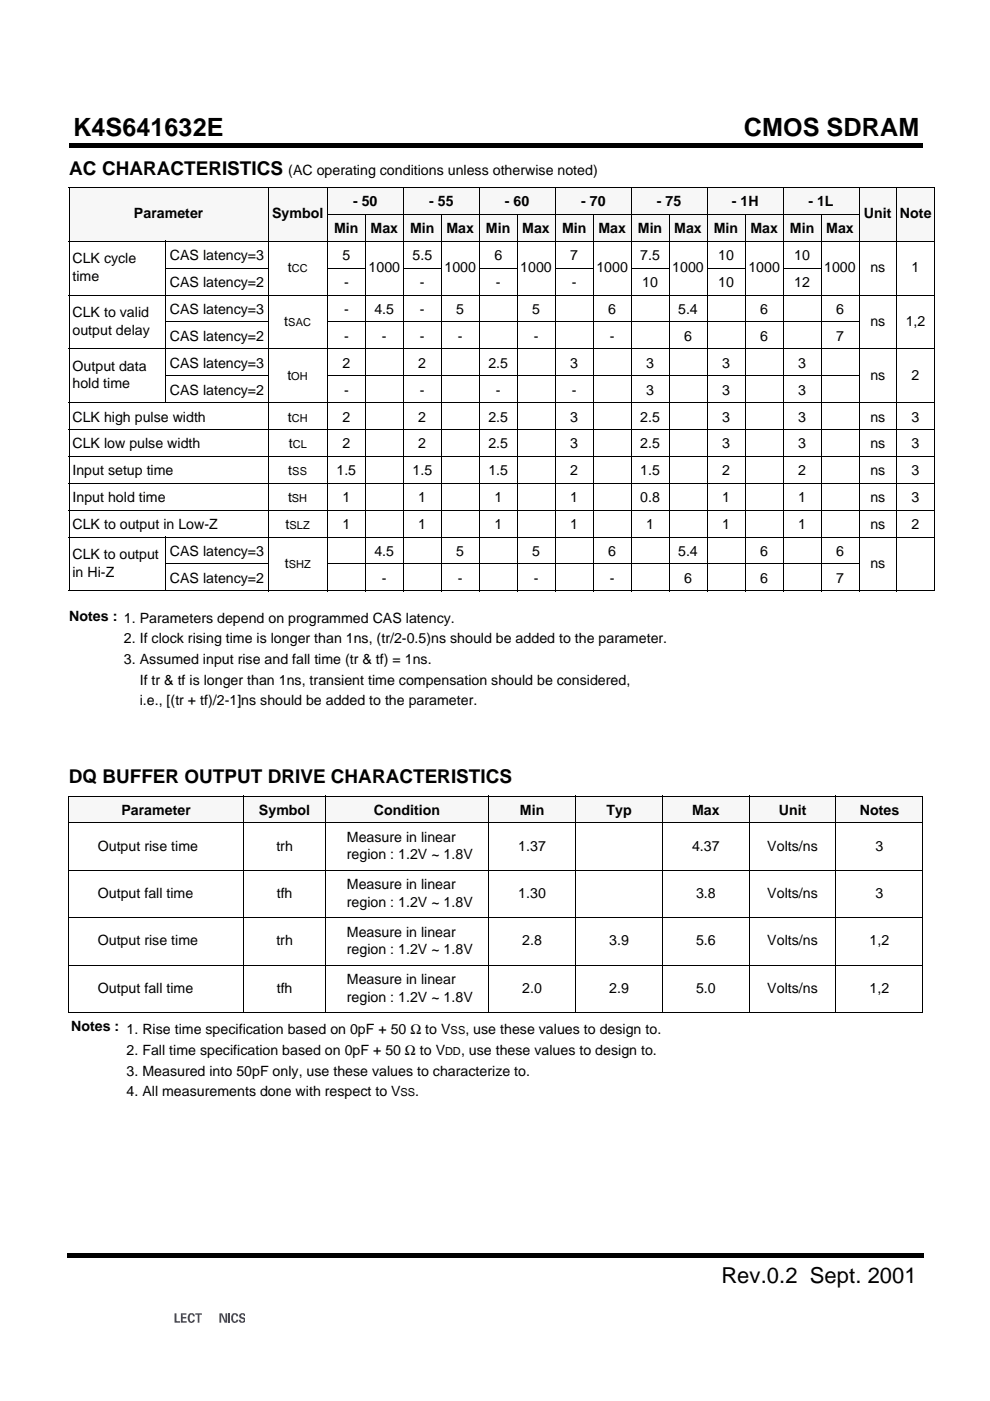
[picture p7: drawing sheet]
<svg xmlns="http://www.w3.org/2000/svg" width="210mm" height="297mm" viewBox="0 0 210 297" stroke-linecap="round" stroke-linejoin="round" font-family="sans-serif">
<defs><g id="words">
<g font-size="5.3">
<text x="15.5" y="28.7">K4S641632E</text>
<text x="157.7" y="28.8">CMOS SDRAM</text>
</g>
<text font-size="4.7" x="153" y="271.9">Rev.0.2 Sept. 2001</text>
<g font-size="4">
<text x="14.7" y="37.1">AC CHARACTERISTICS</text>
<text x="14.6" y="166.1">DQ BUFFER OUTPUT DRIVE CHARACTERISTICS</text>
</g>
<g font-size="3">
<text x="61.1" y="37.1">(AC operating conditions unless otherwise noted)</text>
<text x="28.4" y="46.3">Parameter</text>
<text x="57.7" y="46.3">Symbol</text>
<text x="74.8" y="43.8">- 50</text>
<text x="91" y="43.8">- 55</text>
<text x="107.1" y="43.8">- 60</text>
<text x="123.2" y="43.8">- 70</text>
<text x="139.3" y="43.8">- 75</text>
<text x="155.2" y="43.8">- 1H</text>
<text x="171.4" y="43.8">- 1L</text>
<text x="183.2" y="46.3">Unit</text>
<text x="190.8" y="46.3">Note</text>
<text x="70.8" y="49.5">Min</text>
<text x="78.6" y="49.5">Max</text>
<text x="87" y="49.5">Min</text>
<text x="94.7" y="49.5">Max</text>
<text x="103" y="49.5">Min</text>
<text x="110.7" y="49.5">Max</text>
<text x="119.2" y="49.5">Min</text>
<text x="126.9" y="49.5">Max</text>
<text x="135.3" y="49.5">Min</text>
<text x="143" y="49.5">Max</text>
<text x="151.3" y="49.5">Min</text>
<text x="159.1" y="49.5">Max</text>
<text x="167.5" y="49.5">Min</text>
<text x="175.2" y="49.5">Max</text>
<text x="15.4" y="55.9">CLK cycle</text>
<text x="15.4" y="59.5">time</text>
<text x="36" y="55.2">CAS latency=3</text>
<text x="61" y="57.7">t</text>
<text x="72.6" y="55.2">5</text>
<text x="78.1" y="57.7">1000</text>
<text x="87.5" y="55.2">5.5</text>
<text x="94.2" y="57.7">1000</text>
<text x="104.8" y="55.2">6</text>
<text x="110.3" y="57.7">1000</text>
<text x="120.9" y="55.2">7</text>
<text x="126.4" y="57.7">1000</text>
<text x="135.8" y="55.2">7.5</text>
<text x="142.5" y="57.7">1000</text>
<text x="152.3" y="55.2">10</text>
<text x="158.7" y="57.7">1000</text>
<text x="168.4" y="55.2">10</text>
<text x="174.8" y="57.7">1000</text>
<text x="184.5" y="57.7">ns</text>
<text x="193.3" y="57.7">1</text>
<text x="36" y="60.9">CAS latency=2</text>
<text x="72.9" y="60.9">-</text>
<text x="89" y="60.9">-</text>
<text x="105.2" y="60.9">-</text>
<text x="121.2" y="60.9">-</text>
<text x="136.2" y="60.9">10</text>
<text x="152.3" y="60.9">10</text>
<text x="168.4" y="60.9">12</text>
<text x="15.4" y="67.3">CLK to valid</text>
<text x="15.4" y="70.9">output delay</text>
<text x="36" y="66.6">CAS latency=3</text>
<text x="60.3" y="69.1">t</text>
<text x="72.9" y="66.6">-</text>
<text x="79.4" y="66.6">4.5</text>
<text x="89" y="66.6">-</text>
<text x="96.7" y="66.6">5</text>
<text x="112.9" y="66.6">5</text>
<text x="128.9" y="66.6">6</text>
<text x="143.8" y="66.6">5.4</text>
<text x="161.2" y="66.6">6</text>
<text x="177.3" y="66.6">6</text>
<text x="184.5" y="69.1">ns</text>
<text x="192" y="69.1">1,2</text>
<text x="36" y="72.3">CAS latency=2</text>
<text x="36" y="78">CAS latency=3</text>
<text x="72.6" y="78">2</text>
<text x="72.9" y="72.3">-</text>
<text x="81" y="72.3">-</text>
<text x="88.7" y="78">2</text>
<text x="89" y="72.3">-</text>
<text x="97.1" y="72.3">-</text>
<text x="103.5" y="78">2.5</text>
<text x="113.2" y="72.3">-</text>
<text x="120.9" y="78">3</text>
<text x="129.3" y="72.3">-</text>
<text x="137" y="78">3</text>
<text x="145.1" y="72.3">6</text>
<text x="153.1" y="78">3</text>
<text x="161.2" y="72.3">6</text>
<text x="169.2" y="78">3</text>
<text x="177.3" y="72.3">7</text>
<text x="15.4" y="78.6">Output data</text>
<text x="15.4" y="82.3">hold time</text>
<text x="36" y="83.7">CAS latency=2</text>
<text x="61" y="80.5">t</text>
<text x="72.9" y="83.7">-</text>
<text x="89" y="83.7">-</text>
<text x="105.2" y="83.7">-</text>
<text x="121.2" y="83.7">-</text>
<text x="137" y="83.7">3</text>
<text x="153.1" y="83.7">3</text>
<text x="169.2" y="83.7">3</text>
<text x="184.5" y="80.5">ns</text>
<text x="193.3" y="80.5">2</text>
<text x="15.4" y="89.4">CLK high pulse width</text>
<text x="61" y="89.4">t</text>
<text x="72.6" y="89.4">2</text>
<text x="88.7" y="89.4">2</text>
<text x="103.5" y="89.4">2.5</text>
<text x="120.9" y="89.4">3</text>
<text x="135.8" y="89.4">2.5</text>
<text x="153.1" y="89.4">3</text>
<text x="169.2" y="89.4">3</text>
<text x="184.5" y="89.4">ns</text>
<text x="193.3" y="89.4">3</text>
<text x="15.4" y="95.1">CLK low pulse width</text>
<text x="61.2" y="95.1">t</text>
<text x="72.6" y="95.1">2</text>
<text x="88.7" y="95.1">2</text>
<text x="103.5" y="95.1">2.5</text>
<text x="120.9" y="95.1">3</text>
<text x="135.8" y="95.1">2.5</text>
<text x="153.1" y="95.1">3</text>
<text x="169.2" y="95.1">3</text>
<text x="184.5" y="95.1">ns</text>
<text x="193.3" y="95.1">3</text>
<text x="15.4" y="100.8">Input setup time</text>
<text x="61.1" y="100.8">t</text>
<text x="71.3" y="100.8">1.5</text>
<text x="87.5" y="100.8">1.5</text>
<text x="103.5" y="100.8">1.5</text>
<text x="120.9" y="100.8">2</text>
<text x="135.8" y="100.8">1.5</text>
<text x="153.1" y="100.8">2</text>
<text x="169.2" y="100.8">2</text>
<text x="184.5" y="100.8">ns</text>
<text x="193.3" y="100.8">3</text>
<text x="15.4" y="106.5">Input hold time</text>
<text x="61.1" y="106.5">t</text>
<text x="72.6" y="106.5">1</text>
<text x="88.7" y="106.5">1</text>
<text x="104.8" y="106.5">1</text>
<text x="120.9" y="106.5">1</text>
<text x="135.8" y="106.5">0.8</text>
<text x="153.1" y="106.5">1</text>
<text x="169.2" y="106.5">1</text>
<text x="184.5" y="106.5">ns</text>
<text x="193.3" y="106.5">3</text>
<text x="15.4" y="112.2">CLK to output in Low-Z</text>
<text x="60.5" y="112.2">t</text>
<text x="72.6" y="112.2">1</text>
<text x="88.7" y="112.2">1</text>
<text x="104.8" y="112.2">1</text>
<text x="120.9" y="112.2">1</text>
<text x="137" y="112.2">1</text>
<text x="153.1" y="112.2">1</text>
<text x="169.2" y="112.2">1</text>
<text x="184.5" y="112.2">ns</text>
<text x="193.3" y="112.2">2</text>
<text x="15.4" y="118.6">CLK to output</text>
<text x="36" y="117.9">CAS latency=3</text>
<text x="79.4" y="117.9">4.5</text>
<text x="96.7" y="117.9">5</text>
<text x="112.9" y="117.9">5</text>
<text x="128.9" y="117.9">6</text>
<text x="143.8" y="117.9">5.4</text>
<text x="161.2" y="117.9">6</text>
<text x="177.3" y="117.9">6</text>
<text x="15.4" y="122.2">in Hi-Z</text>
<text x="36" y="123.6">CAS latency=2</text>
<text x="60.4" y="120.4">t</text>
<text x="81" y="123.6">-</text>
<text x="97.1" y="123.6">-</text>
<text x="113.2" y="123.6">-</text>
<text x="129.3" y="123.6">-</text>
<text x="145.1" y="123.6">6</text>
<text x="161.2" y="123.6">6</text>
<text x="177.3" y="123.6">7</text>
<text x="184.5" y="120.4">ns</text>
<text x="14.7" y="131.6">Notes : 1. Parameters depend on programmed CAS latency.</text>
<text x="26.3" y="136.4">2. If clock rising time is longer than 1ns, (tr/2-0.5)ns should be added to the parameter.</text>
<text x="26.3" y="140.8">3. Assumed input rise and fall time (tr &amp; tf) = 1ns.</text>
<text x="29.6" y="145.1">If tr &amp; tf is longer than 1ns, transient time compensation should be considered,</text>
<text x="29.6" y="149.5">i.e., [(tr + tf)/2-1]ns should be added to the parameter.</text>
<text x="25.7" y="172.8">Parameter</text>
<text x="54.9" y="172.8">Symbol</text>
<text x="79.3" y="172.8">Condition</text>
<text x="110.2" y="172.8">Min</text>
<text x="128.6" y="172.8">Typ</text>
<text x="146.7" y="172.8">Max</text>
<text x="165.1" y="172.8">Unit</text>
<text x="182.3" y="172.8">Notes</text>
<text x="73.6" y="178.5">Measure in linear</text>
<text x="20.7" y="180.3">Output rise time</text>
<text x="58.6" y="180.3">trh</text>
<text x="73.6" y="182.2">region : 1.2V ~ 1.8V</text>
<text x="109.9" y="180.3">1.37</text>
<text x="146.7" y="180.3">4.37</text>
<text x="162.7" y="180.3">Volts/ns</text>
<text x="185.6" y="180.3">3</text>
<text x="20.8" y="190.4">Output fall time</text>
<text x="58.7" y="190.4">tfh</text>
<text x="73.6" y="188.5">Measure in linear</text>
<text x="109.9" y="190.4">1.30</text>
<text x="147.6" y="190.4">3.8</text>
<text x="162.7" y="190.4">Volts/ns</text>
<text x="185.6" y="190.4">3</text>
<text x="73.6" y="192.3">region : 1.2V ~ 1.8V</text>
<text x="20.7" y="200.4">Output rise time</text>
<text x="58.6" y="200.4">trh</text>
<text x="73.6" y="198.6">Measure in linear</text>
<text x="73.6" y="202.3">region : 1.2V ~ 1.8V</text>
<text x="110.7" y="200.4">2.8</text>
<text x="129.2" y="200.4">3.9</text>
<text x="147.6" y="200.4">5.6</text>
<text x="162.7" y="200.4">Volts/ns</text>
<text x="184.4" y="200.4">1,2</text>
<text x="73.6" y="208.6">Measure in linear</text>
<text x="20.8" y="210.5">Output fall time</text>
<text x="58.7" y="210.5">tfh</text>
<text x="73.6" y="212.4">region : 1.2V ~ 1.8V</text>
<text x="110.7" y="210.5">2.0</text>
<text x="129.2" y="210.5">2.9</text>
<text x="147.6" y="210.5">5.0</text>
<text x="162.7" y="210.5">Volts/ns</text>
<text x="184.4" y="210.5">1,2</text>
<text x="15.1" y="218.7">Notes : 1. Rise time specification based on 0pF + 50 Ω to V</text>
<text x="98.7" y="219.3">, use these values to design to.</text>
<text x="26.8" y="223.7">2. Fall time specification based on 0pF + 50 Ω to V</text>
<text x="97.7" y="223.7">, use these values to design to.</text>
<text x="26.8" y="228">3. Measured into 50pF only, use these values to characterize to.</text>
<text x="26.8" y="232.4">4. All measurements done with respect to V</text>
<text x="88.1" y="232.4">.</text>
</g>
<g font-size="2.3">
<text x="61.8" y="57.7">CC</text>
<text x="61.1" y="69.1">SAC</text>
<text x="61.8" y="80.5">OH</text>
<text x="61.8" y="89.4">CH</text>
<text x="62.1" y="95.1">CL</text>
<text x="62" y="100.8">SS</text>
<text x="61.9" y="106.5">SH</text>
<text x="61.4" y="112.2">SLZ</text>
<text x="61.2" y="120.4">SHZ</text>
<text x="95.5" y="219.3">SS</text>
<text x="94.4" y="223.7">DD</text>
<text x="84.9" y="232.4">SS</text>
</g>
</g></defs>
<path d="M14.6 30.3h.5v1h-.5zM15.1 30.3h180v1h-180zM195.1 30.3h.5v1h-.5zM14.2 265.7h.5v1h-.5zM14.7 265.7h180.5v1h-180.5zM195.2 265.7h.5v1h-.5z" fill="#000"/>
<path d="M14.4 268.6h37.4v11.8h-37.4z" fill="#fff"/>
<g fill="#00f">
<path d="M37 278.5h.4v1.6h.8v.3h-1.2z" fill-rule="evenodd"/>
<path d="M38.4 278.5h1.1v.3h-.8v.4h.8v.4h-.8v.5h.9v.3h-1.2z" fill-rule="evenodd"/>
<path d="M40.2 278.5l.7-.1 .3 .3 .1 .4h-.4l-.1-.3-.3-.1-.2 .3-.1 .7a.36 .36 0 0 0 .3 .5 .36 .36 0 0 0 .4-.4h.4a.77 .77 0 0 1-.8 .7 .77 .77 0 0 1-.7-.9v-.6z" fill-rule="evenodd"/>
<path d="M41.4 278.5h1.4v.3h-.5v1.6h-.4v-1.6h-.5z" fill-rule="evenodd"/>
<path d="M46.5 278.5h.6l.7 1.5v-1.5h.4v1.9h-.6l-.7-1.6v1.6h-.4z" fill-rule="evenodd"/>
<path d="M49.3 278.6l.3-.2 .7 .1 .2 .6h-.4a.35 .35 0 0 0-.4-.4 .35 .35 0 0 0-.3 .5 .74 .74 0 0 0 .4 1l.3-.4h.4a.79 .79 0 0 1-1 .7 .79 .79 0 0 1-.5-1.1z" fill-rule="evenodd"/>
<path d="M50.8 278.6l.4-.2 .7 .1v.5h-.2l-.2-.3-.3 .1a.36 .36 0 0 0 0 .4 .36 .36 0 0 0 .4 .1 .72 .72 0 0 1 .1 1.1 .7 .7 0 0 1-.7 0 .7 .7 0 0 1-.4-.6h.5v.3a.34 .34 0 0 0 .4 0 .34 .34 0 0 0 .2-.3l-.3-.2a.63 .63 0 0 1-.6-.3 .63 .63 0 0 1 0-.7z" fill-rule="evenodd"/>
</g>
<path d="M48.4 278.5h.4v1.9h-.4z" fill="#00f"/>
<g fill="#f7f7f7">
<path d="M14.6 168.8h37v5.7h-37z"/>
<path d="M51.6 168.8h17.4v5.7h-17.4z"/>
<path d="M69 168.8h34.6v5.7h-34.6z"/>
<path d="M103.6 168.8h18.4v5.7h-18.4z"/>
<path d="M122 168.8h18.5v5.7h-18.5z"/>
<path d="M140.5 168.8h18.3v5.7h-18.3z"/>
<path d="M158.8 168.8h18.4v5.7h-18.4z"/>
<path d="M177.2 168.8h18.5v5.7h-18.5z"/>
</g>
<g fill="none" stroke="#000" stroke-width=".21">
<path d="M14.5 168.8h181.2M14.5 174.5h181.2M14.6 168.9v45.7M51.6 168.7v46.1M69 168.7v46.1M103.6 168.7v46.1M122 168.7v46.1M140.5 168.7v46.1M158.8 168.7v46.1M177.2 168.7v46.1M195.7 168.9v45.7M14.5 184.5h181.2"/>
<path d="M14.5 194.6h181.2M14.5 204.6h181.2M14.5 214.7h181.2"/>
</g>
<g fill="#f7f7f7">
<path d="M14.7 39.7h42.2v11.5h-42.2z"/>
<path d="M56.9 39.7h12.5v11.5h-12.5z"/>
<path d="M69.4 39.7h16.1v5.8h-16.1z"/>
<path d="M85.5 39.7h16.1v5.8h-16.1z"/>
<path d="M101.6 39.7h16.1v5.8h-16.1z"/>
<path d="M117.7 39.7h16.1v5.8h-16.1z"/>
<path d="M133.8 39.7h16.1v5.8h-16.1z"/>
<path d="M149.9 39.7h16.1v5.8h-16.1z"/>
<path d="M166 39.7h16.2v5.8h-16.2z"/>
<path d="M182.2 39.7h7.9v11.5h-7.9z"/>
<path d="M190.1 39.7h8.1v11.5h-8.1z"/>
<path d="M69.4 45.5h8.1v5.7h-8.1z"/>
<path d="M77.5 45.5h8v5.7h-8z"/>
<path d="M85.5 45.5h8.1v5.7h-8.1z"/>
<path d="M93.6 45.5h8v5.7h-8z"/>
<path d="M101.6 45.5h8.1v5.7h-8.1z"/>
<path d="M109.7 45.5h8v5.7h-8z"/>
<path d="M117.7 45.5h8.1v5.7h-8.1z"/>
<path d="M125.8 45.5h8v5.7h-8z"/>
<path d="M133.8 45.5h8.1v5.7h-8.1z"/>
<path d="M141.9 45.5h8v5.7h-8z"/>
<path d="M149.9 45.5h8.1v5.7h-8.1z"/>
<path d="M158 45.5h8v5.7h-8z"/>
<path d="M166 45.5h8.1v5.7h-8.1z"/>
<path d="M174.1 45.5h8.1v5.7h-8.1z"/>
</g>
<g fill="none" stroke="#000" stroke-width=".21">
<path d="M14.6 39.7h183.6M14.7 39.8v85.4M56.9 39.7v85.6M69.4 39.7v85.6M85.5 39.7v85.6M101.6 39.7v85.6M117.7 39.7v85.6M133.8 39.7v85.6M149.9 39.7v85.6M166 39.7v85.6M182.2 39.7v85.6M190.1 39.7v85.6"/>
<path d="M198.2 39.8v85.4M14.6 51.2h183.6M35.1 56.8h21.8M35.2 51.1v34.4M69.3 45.5h112.9M69.3 56.8h8.3M77.5 45.4v79.9M85.4 56.8h8.2M93.6 45.4v79.9M101.5 56.8h8.2M109.7 45.4v79.9M117.6 56.8h8.3"/>
<path d="M125.8 45.4v79.9M133.7 56.8h8.2M141.9 45.4v79.9M149.9 56.8h8.2M158 45.4v79.9M165.9 56.8h8.3M174.1 45.4v79.9M14.6 62.6h183.6M14.6 73.9h183.6M35.1 68.3h21.8M35.1 79.7h21.8M69.3 68.3h112.9"/>
<path d="M69.3 79.7h112.9M14.6 85.4h183.6M14.6 91h183.6M14.6 96.8h183.6M14.6 102.5h183.6M14.6 108.1h183.6M14.6 113.9h183.6M35.1 119.6h21.8M35.2 113.8v11.5M69.3 119.6h112.9M14.6 125.3h183.6"/>
</g>
<use href="#words"/>
</svg>
